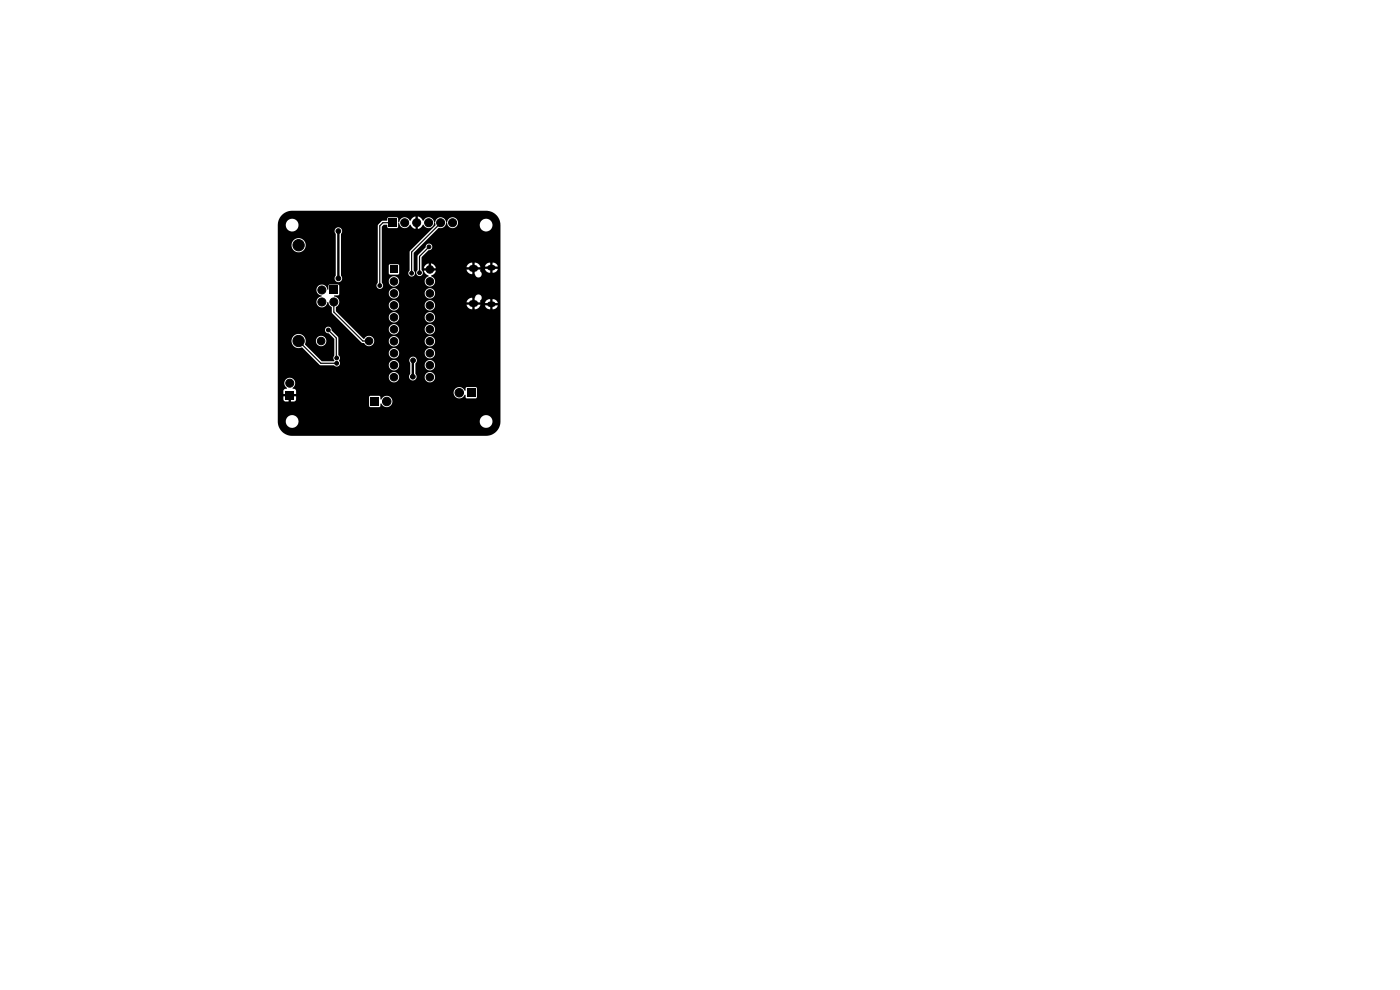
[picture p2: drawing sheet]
<svg xmlns="http://www.w3.org/2000/svg" width="297mm" height="210mm" viewBox="0 0 297 210" stroke-linecap="round" stroke-linejoin="round" font-family="sans-serif">
<path d="M82.8 56.4h1.6v1.6h-1.6zM82.5 46.4h1.7v1.7h-1.7zM59.7 45.7l1-.7 1.3-.3h41.1l1 .2a3 3 0 0 1 1.9 1.9l.2 1v41.6l-.3 1.3a3 3 0 0 1-1.8 1.6l-1 .2h-41.1l-1-.2a3 3 0 0 1-1.9-1.9l-.2-1.1h1.7a1.35 1.35 0 0 0 1.4 1.5 1.35 1.35 0 0 0 1.3-1.5h38.5v.2a1.35 1.35 0 0 0 2 1.1 1.35 1.35 0 0 0 0-2.3 1.35 1.35 0 0 0-2 1h-38.5v-.2a1.35 1.35 0 0 0-1.4-1 1.35 1.35 0 0 0-1.3 1.2h-1.7v-6.4h1.2v.7h.9v.5h-.9v.7l.4 .4h.7v-.9h.5v.9h.7l.4-.3v-.7h15.5v1.9l.1 .2 2.1 .1 .2-.2 .1-.6a1.22 1.22 0 0 0 1.8 .7 1.22 1.22 0 0 0 .3-1.9 1.22 1.22 0 0 0-1.9 .1l-.2 .2-.1-.5-.3-.2h-1.9l-.2 .2h-15.5v-.1h-.9v-.5h.9v-.4h33.4v.2a1.26 1.26 0 0 0 1.1 1.1 1.26 1.26 0 0 0 1.4-.8l.1 .6 .2 .2h2l.2-.2v-2l-.3-.2h-1.9l-.2 .2v.5l-.2 .1a1.21 1.21 0 0 0-1.3-.8 1.21 1.21 0 0 0-1.1 1.1h-33.4v-.3a.68 .68 0 0 0-.7-.5 1.2 1.2 0 0 0 .3-1.8 1.2 1.2 0 0 0-1.8-.1 1.28 1.28 0 0 0 .3 1.9l-.1 .1a.54 .54 0 0 0-.7 .4h-1.2v-3h23.6v.2a1.1 1.1 0 0 0 1.2 1 1.1 1.1 0 0 0 1-1.3h2.1v.2a.8 .8 0 0 0 .8 .7 .8 .8 0 0 0 .8-.8h1.7v.2a1.1 1.1 0 0 0 1.7 .9 1.1 1.1 0 0 0 0-1.9 1.1 1.1 0 0 0-1.7 .8h-1.7l-.3-.6v-1.9h2v.2a1.1 1.1 0 0 0 1.7 .8 1.1 1.1 0 0 0 0-1.9 1.1 1.1 0 0 0-1.7 .9h-2v-.3a.82 .82 0 0 0 .2-1.1 .82 .82 0 0 0-1.2-.1 .82 .82 0 0 0-.1 1.1v2.3l-.2 .5h-2.1a1.1 1.1 0 0 0-1.2-.9 1.1 1.1 0 0 0-1 1h-23.6v-7.7h2.9v.3a1.6 1.6 0 0 0 2.3 1.2l3.8 3.8h2.9l.2 .1a.71 .71 0 0 0 1-.2h10.5v.2a1.1 1.1 0 0 0 1.7 .8 1.1 1.1 0 0 0 0-1.9 1.1 1.1 0 0 0-1.7 .9h-10.5l.1-.5a.55 .55 0 0 1 0-.9l-.3-.7v-.5h10.7v.2a1.1 1.1 0 0 0 1.2 1 1.1 1.1 0 0 0 1-1.2h5.4v.2a1.1 1.1 0 0 0 1.7 .9 1.1 1.1 0 0 0 0-1.9 1.1 1.1 0 0 0-1.7 .8h-5.4l-.1-.1a1.1 1.1 0 0 0-1.1-.9 1.1 1.1 0 0 0-1 1h-10.7l-.1-3.3-1.3-1.4a.73 .73 0 0 0-.7-.8 .73 .73 0 0 0-.8 .8 .73 .73 0 0 0 .9 .6l1.1 1.2v3.6a.84 .84 0 0 0 0 1l-2.7 .1-3.5-3.5 .1-.8h2.2v.1a1.1 1.1 0 0 0 1.7 .9 1.1 1.1 0 0 0 0-1.9 1.1 1.1 0 0 0-1.7 .9l-2.2-.1a1.51 1.51 0 0 0-1.5-1.4 1.51 1.51 0 0 0-1.5 1.4h-2.9v-10.8h8.2l.3 .9 .9 .5a1.2 1.2 0 0 0-1.2 1.2 1.2 1.2 0 0 0 1.2 1.2 1.2 1.2 0 0 0 1.2-1.1l.4 .7 .5 .3 .1 1.4 6.3 6.2a.88 .88 0 0 1 .9 .6 1.1 1.1 0 0 0 1.7-1h3.1v.2a1.1 1.1 0 0 0 1.2 1 1.1 1.1 0 0 0 1-1.2h5.4v.2a1.1 1.1 0 0 0 1.7 .8 1.1 1.1 0 0 0 0-1.8 1.1 1.1 0 0 0-1.7 .8h-5.4l-.1-.2a1.1 1.1 0 0 0-1.1-.8 1.1 1.1 0 0 0-1 1h-3.1a1.16 1.16 0 0 0-1-1 1.16 1.16 0 0 0-1.2 .6l-2.2-2.1h7.5a1.1 1.1 0 0 0 1.1 1.2 1.1 1.1 0 0 0 1.1-1.2h5.4v.1a1.1 1.1 0 0 0 1.7 .9 1.1 1.1 0 0 0 0-1.9 1.1 1.1 0 0 0-1.7 .9h-5.4l-.1-.2a1.1 1.1 0 0 0-1.1-.8 1.1 1.1 0 0 0-1 1h-7.5l-2.5-2.6h10v.2a1.1 1.1 0 0 0 1.2 1 1.1 1.1 0 0 0 1-1.2h5.4v.2a1.1 1.1 0 0 0 1.7 .9 1.1 1.1 0 0 0 0-1.9 1.1 1.1 0 0 0-1.7 .8h-5.4l-.1-.1a1.1 1.1 0 0 0-1.1-.9 1.1 1.1 0 0 0-1 1h-10l-1.3-1.2 .1-.9 .5-.4h10.7a1.1 1.1 0 0 0 1.1 1.2 1.1 1.1 0 0 0 1.1-1.2h5.4v.2a1.1 1.1 0 0 0 1.5 .9 1.1 1.1 0 0 0 .5-1.7h7.7v.5h-.8a1.22 1.22 0 0 0 1.2 1v-.8h.5v.8h.1a1.22 1.22 0 0 0 1.1-1h-.8v-.3h2.7l-.2 .2 .2 .3h-.9a1.08 1.08 0 0 0 1.1 .8v-.8h.5v.8h.2a1.08 1.08 0 0 0 .9-.8h-.9l.1-.2-.1-.3h.9a1.08 1.08 0 0 0-1.1-.8v.8h-.5v-.8h-.2a1.08 1.08 0 0 0-.9 .8h-1.8v-.2h.8v-.2a.9 .9 0 0 0 0-1.3 .83 .83 0 0 0-1.2 .6v.8h-.5v-.8h-.1a1.22 1.22 0 0 0-1.1 .9h-7a1.1 1.1 0 0 0-1.1-.4 1.1 1.1 0 0 0-.8 1h-5.4l-.1-.2a1.1 1.1 0 0 0-1.1-.8 1.1 1.1 0 0 0-1 1h-10.7a1.23 1.23 0 0 0-.9-1.9l.1-.1 .8-.1 .2-.5h10.5a1.1 1.1 0 0 0 1.1 1.2 1.1 1.1 0 0 0 1.1-1.2h5.4v.2a1.1 1.1 0 0 0 1.7 .9 1.1 1.1 0 0 0 0-1.9 1.1 1.1 0 0 0-1.7 .8h-5.4l-.1-.1a1.1 1.1 0 0 0-1.1-.9 1.1 1.1 0 0 0-1 1h-10.5v-1.5h7.9a.72 .72 0 0 0 1.1 .6 .72 .72 0 0 0 0-1.2v-.4h1.5a1.1 1.1 0 0 0 1.5 1.1 1.1 1.1 0 0 0 .3-1.8 1.1 1.1 0 0 0-1.8 .5v.2h-1.5v-3.3h1.5v1.7l.1 .2 1.8 .1 .3-.3v-1.7l-.3-.2h-1.7l-.2 .2h-1.5v-8.2l.4-.4h.6l.2 .6 .2 .1h1.8l.3-.2v-.9h.2a1.23 1.23 0 0 0 1 1.1 1.23 1.23 0 0 0 1.3-.8l.5 .7 .6 .3v-.9h.5v.9a1.71 1.71 0 0 0 1.2-1 1.26 1.26 0 0 0 1.3 .8 1.26 1.26 0 0 0 1.1-1.1l.1 .1 .1 .4-5.5 5.5v4.1a.7 .7 0 0 0 .1 1.2 .7 .7 0 0 0 1-.7h.3v.2a.72 .72 0 0 0 1.1 .3 .72 .72 0 0 0 0-1.2v-.3h1.5v.5l-1 .1a1.63 1.63 0 0 0 1 1 1.12 1.12 0 0 0-.8 1.3 1.12 1.12 0 0 0 1.2 .9 1.12 1.12 0 0 0 1-1.1 1.4 1.4 0 0 0-.9-1.1l.1-.1a1.3 1.3 0 0 0 1-1h-1v-.5h1l-.1-.2h7.4v.5h-.8a1.22 1.22 0 0 0 1.2 1v-.8h.5v.8a.76 .76 0 0 0 1.2 .6 .76 .76 0 0 0-.1-1.3l.1-.3h-.8v-.5l2.7-.2-.2 .2 .2 .3h-.9a1.08 1.08 0 0 0 1.1 .9v-.8h.5v.8h.2a1.08 1.08 0 0 0 .9-.9h-.9l.1-.2-.1-.3h.9a1.08 1.08 0 0 0-1.1-.8v.8h-.5v-.8h-.2a1.08 1.08 0 0 0-.9 .8h-1a1.22 1.22 0 0 0-1.2-.8v.8h-.5v-.8h-.1a1.22 1.22 0 0 0-1.1 1h-6.6l-.4-.5-.6-.3v.9h-.5v-.9a1.29 1.29 0 0 0-1 1h-.5v-2.3l1.5-1.5a.72 .72 0 0 0 .8-.8 .72 .72 0 0 0-.8-.7 .72 .72 0 0 0-.6 .9l-1.7 1.7v3l-.3 .7h-.3l-.2-.6v-3.7l5.3-5.3a1.27 1.27 0 0 0 1.6-1h.1a1.17 1.17 0 0 0 1 1.1 1.17 1.17 0 0 0 1.3-.8h4.7v.3a1.35 1.35 0 0 0 2 1 1.35 1.35 0 0 0 0-2.3 1.35 1.35 0 0 0-2 1h-4.7a1.19 1.19 0 0 0-.9-1.5 1.19 1.19 0 0 0-1.4 1.1h-.2a1.21 1.21 0 0 0-1.2-1.1 1.21 1.21 0 0 0-1.2 1.1h-.1a1.22 1.22 0 0 0-1-1.1 1.22 1.22 0 0 0-1.3 .7l-.5-.6-.7-.3v.9h-.5v-.9a1.71 1.71 0 0 0-1.1 .9 1.26 1.26 0 0 0-1.3-.7 1.26 1.26 0 0 0-1.1 1.1l-.1-.1-.2-1h-1.9l-.2 .1-.1 .6h-1l-.9 .9-.1 12.3-.2 .6h-7.9l-.3-.2h-1.8l-.2 .2v.8l-.2 .1a1.17 1.17 0 0 0-1.2-1.1 1.17 1.17 0 0 0-1.2 1h-8.2v-9.5h2.9v.2a1.51 1.51 0 0 0 2.3 1.2 1.51 1.51 0 0 0 0-2.6 1.51 1.51 0 0 0-2.3 1.2h-2.9v-4.3h1.7a1.35 1.35 0 0 0 2 1.3h8.4l.2 .8v8.8a.81 .81 0 0 0 .1 1.1 .81 .81 0 0 0 1.1 0 .81 .81 0 0 0-.1-1.2l.1-8.8a.8 .8 0 0 0-.3-1.3 .8 .8 0 0 0-1.1 .6h-8.3a1.35 1.35 0 0 0 0-2.3 1.35 1.35 0 0 0-2.1 1h-1.7l.3-1.1zM70 60.7h1.7v1.7h-1.7zM60.6 83h1.7v1.7h-1.7zM78.6 84.3h1.8v1.8h-1.8zM99.1 82.4h1.8v1.8h-1.8z" fill="#000"/>
<g fill="#000" stroke="#000" stroke-width=".21">
<circle cx="63.3" cy="52" r="1.2"/>
<circle cx="71.8" cy="49" r=".5"/>
<circle cx="71.8" cy="59.1" r=".5"/>
<circle cx="78.4" cy="47.3" r=".5"/>
<circle cx="83.6" cy="59.7" r=".8"/>
<circle cx="85.9" cy="47.2" r=".85"/>
<circle cx="87.3" cy="58" r=".4"/>
<circle cx="88.4" cy="47.2" r=".85"/>
<circle cx="89" cy="57.9" r=".4"/>
<circle cx="90.9" cy="47.2" r=".85"/>
<circle cx="91" cy="52.4" r=".4"/>
<circle cx="91.2" cy="57.2" r=".8"/>
<circle cx="91.2" cy="59.7" r=".8"/>
<circle cx="93.5" cy="47.2" r=".85"/>
<circle cx="96" cy="47.2" r=".85"/>
<circle cx="99" cy="59.4" r=".4"/>
<circle cx="63.3" cy="72.3" r="1.2"/>
<circle cx="68.1" cy="72.3" r=".8"/>
<circle cx="68.3" cy="64.1" r=".85"/>
<circle cx="68.3" cy="61.5" r=".85"/>
<circle cx="69.6" cy="70" r=".4"/>
<circle cx="70.8" cy="64.1" r=".85"/>
<circle cx="71.4" cy="77.1" r=".4"/>
<circle cx="71.4" cy="75.9" r=".4"/>
<circle cx="78.3" cy="72.3" r=".8"/>
<circle cx="79.1" cy="68.2" r=".4"/>
<circle cx="79.8" cy="77.7" r=".4"/>
<circle cx="80.6" cy="60.6" r=".4"/>
<circle cx="83.6" cy="72.4" r=".8"/>
<circle cx="83.6" cy="74.9" r=".8"/>
<circle cx="83.6" cy="64.8" r=".8"/>
<circle cx="83.6" cy="69.9" r=".8"/>
<circle cx="83.6" cy="62.2" r=".8"/>
<circle cx="83.6" cy="77.5" r=".8"/>
<circle cx="83.6" cy="67.3" r=".8"/>
<circle cx="87.6" cy="79.9" r=".5"/>
<circle cx="87.6" cy="76.5" r=".5"/>
<circle cx="91.2" cy="67.3" r=".8"/>
<circle cx="91.2" cy="62.2" r=".8"/>
<circle cx="91.2" cy="64.8" r=".8"/>
<circle cx="91.2" cy="74.9" r=".8"/>
<circle cx="91.2" cy="77.5" r=".8"/>
<circle cx="91.2" cy="72.4" r=".8"/>
<circle cx="91.2" cy="69.9" r=".8"/>
<circle cx="97.2" cy="68.5" r=".4"/>
<circle cx="101.4" cy="73.8" r=".4"/>
<circle cx="101.9" cy="78.2" r=".4"/>
<circle cx="101.9" cy="77.2" r=".4"/>
<circle cx="101.9" cy="75" r=".4"/>
<circle cx="61.5" cy="81.3" r=".85"/>
<circle cx="72.2" cy="84.5" r=".5"/>
<circle cx="82" cy="85.2" r=".9"/>
<circle cx="83.6" cy="80" r=".8"/>
<circle cx="91.2" cy="80" r=".8"/>
<circle cx="97.4" cy="83.3" r=".9"/>
</g>
<path d="M103.9 56.8h.7M103.9 64.5h.7" fill="none" stroke="#000" stroke-width="1.2"/>
<path d="M100.2 56.9h.5M100.2 64.4h.5" fill="none" stroke="#000" stroke-width="1.4"/>
<path d="M71.8 49v10.1M87.6 76.5v3.4" fill="none" stroke="#000" stroke-width=".5"/>
<path d="M83.3 47.2h-2.1l-.6 .7v12.7M91 52.4l-2 2v3.5M93.5 47.2l-6.2 6.3v4.5M63.3 72.3l4.8 4.8h3.3M69.6 70l1.7 1.7 .1 4.2M70.8 64.1v2.1l6.2 6.1h1.3" fill="none" stroke="#000" stroke-width=".25"/>
</svg>
